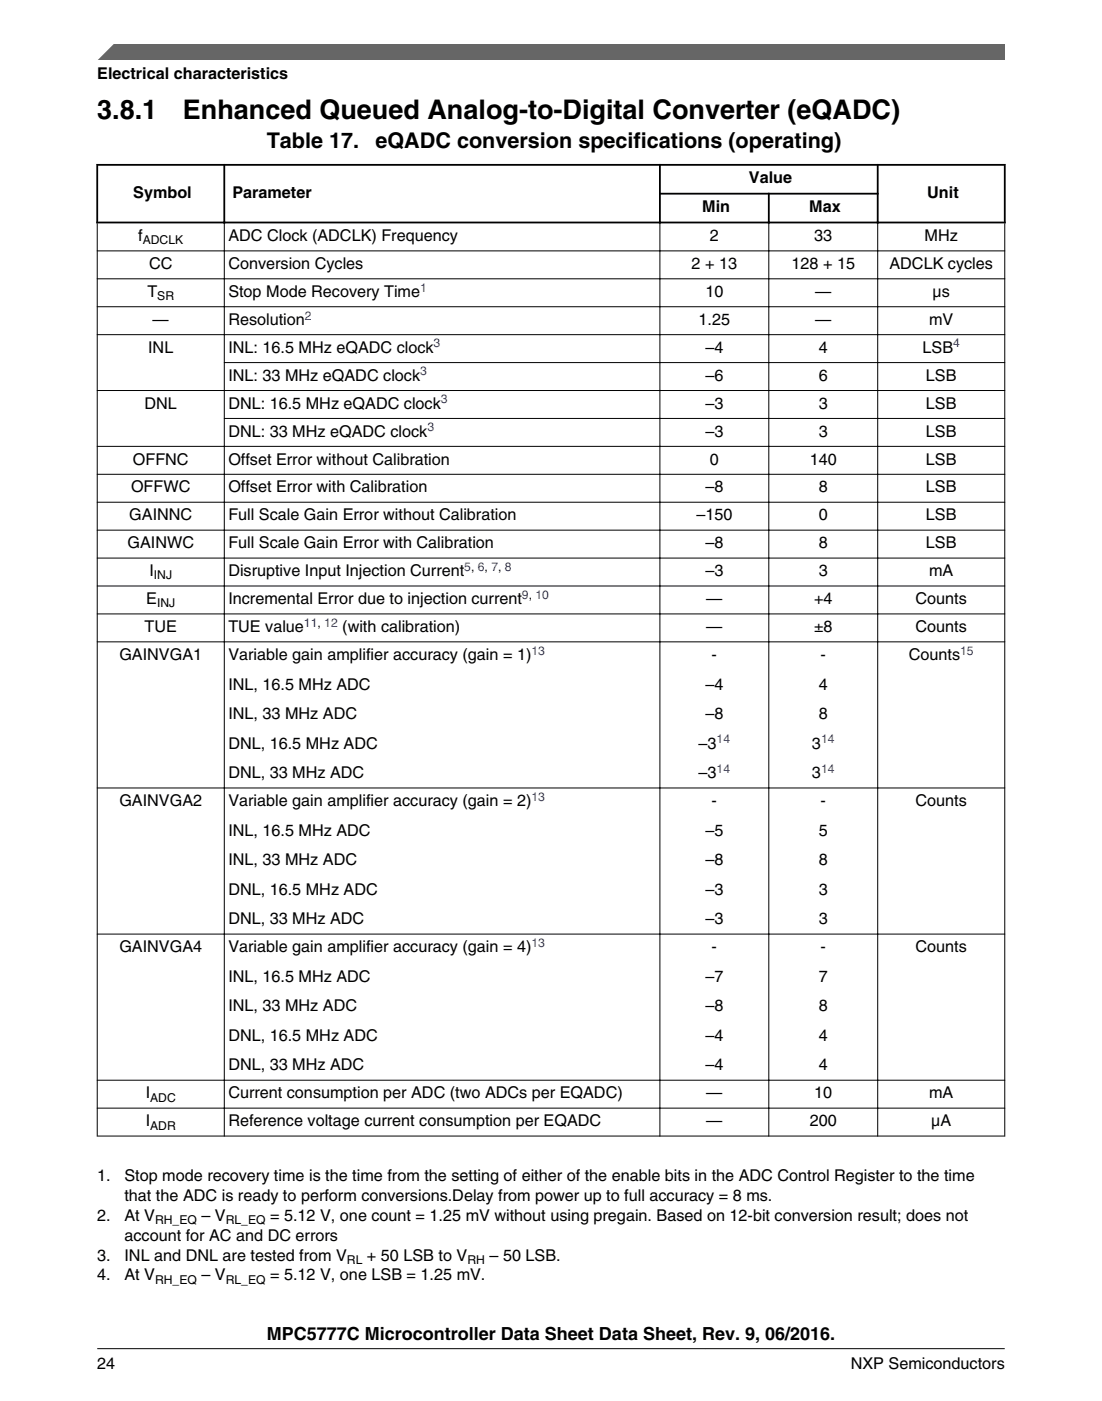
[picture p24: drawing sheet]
<svg xmlns="http://www.w3.org/2000/svg" width="216mm" height="274mm" viewBox="0 0 216 274" stroke-linecap="round" stroke-linejoin="round" font-family="sans-serif">
<defs><g id="words">
<g font-size="5.3">
<text x="19" y="23.2">3.8.1</text>
<text x="35.8" y="23.2">Enhanced Queued Analog-to-Digital Converter (eQADC)</text>
</g>
<g font-size="4.2">
<text x="52.3" y="29">Table 17.</text>
<text x="73.6" y="29">eQADC conversion specifications (operating)</text>
</g>
<text font-size="3.5" x="52.3" y="262.3">MPC5777C Microcontroller Data Sheet Data Sheet, Rev. 9, 06/2016.</text>
<g font-size="3.2">
<text x="19.1" y="15.5">Electrical characteristics</text>
<text x="146.7" y="35.9">Value</text>
<text x="26.1" y="38.7">Symbol</text>
<text x="45.5" y="38.7">Parameter</text>
<text x="137.6" y="41.6">Min</text>
<text x="158.6" y="41.6">Max</text>
<text x="181.7" y="38.7">Unit</text>
<text x="27.1" y="47.2">f</text>
<text x="44.7" y="47.2">ADC Clock (ADCLK) Frequency</text>
<text x="139.1" y="47.2">2</text>
<text x="159.5" y="47.2">33</text>
<text x="181.1" y="47.2">MHz</text>
<text x="29.2" y="52.7">CC</text>
<text x="44.7" y="52.7">Conversion Cycles</text>
<text x="135.5" y="52.7">2 + 13</text>
<text x="155.1" y="52.7">128 + 15</text>
<text x="174.3" y="52.7">ADCLK cycles</text>
<text x="28.9" y="58.2">T</text>
<text x="44.7" y="58.2">Stop Mode Recovery Time</text>
<text x="138.2" y="58.2">10</text>
<text x="159.7" y="58.2">—</text>
<text x="182.7" y="58.2">μs</text>
<text x="29.9" y="63.6">—</text>
<text x="44.7" y="63.6">Resolution</text>
<text x="136.9" y="63.6">1.25</text>
<text x="159.7" y="63.6">—</text>
<text x="182" y="63.6">mV</text>
<text x="29" y="69.1">INL</text>
<text x="44.7" y="69.1">INL: 16.5 MHz eQADC clock</text>
<text x="138.2" y="69.1">–4</text>
<text x="160.4" y="69.1">4</text>
<text x="180.7" y="69.1">LSB</text>
<text x="44.7" y="74.6">INL: 33 MHz eQADC clock</text>
<text x="138.2" y="74.6">–6</text>
<text x="160.4" y="74.6">6</text>
<text x="181.4" y="74.6">LSB</text>
<text x="28.3" y="80">DNL</text>
<text x="44.7" y="80">DNL: 16.5 MHz eQADC clock</text>
<text x="138.2" y="80">–3</text>
<text x="160.4" y="80">3</text>
<text x="181.4" y="80">LSB</text>
<text x="44.7" y="85.5">DNL: 33 MHz eQADC clock</text>
<text x="138.2" y="85.5">–3</text>
<text x="160.4" y="85.5">3</text>
<text x="181.4" y="85.5">LSB</text>
<text x="26" y="91">OFFNC</text>
<text x="44.7" y="91">Offset Error without Calibration</text>
<text x="139.1" y="91">0</text>
<text x="158.6" y="91">140</text>
<text x="181.4" y="91">LSB</text>
<text x="25.3" y="101.9">GAINNC</text>
<text x="25.7" y="96.4">OFFWC</text>
<text x="44.7" y="96.4">Offset Error with Calibration</text>
<text x="44.7" y="101.9">Full Scale Gain Error without Calibration</text>
<text x="136.4" y="101.9">–150</text>
<text x="138.2" y="96.4">–8</text>
<text x="160.4" y="96.4">8</text>
<text x="160.4" y="101.9">0</text>
<text x="181.4" y="96.4">LSB</text>
<text x="181.4" y="101.9">LSB</text>
<text x="25" y="107.4">GAINWC</text>
<text x="44.7" y="107.4">Full Scale Gain Error with Calibration</text>
<text x="138.2" y="107.4">–8</text>
<text x="160.4" y="107.4">8</text>
<text x="181.4" y="107.4">LSB</text>
<text x="29.3" y="112.8">I</text>
<text x="44.7" y="112.8">Disruptive Input Injection Current</text>
<text x="138.2" y="112.8">–3</text>
<text x="160.4" y="112.8">3</text>
<text x="182" y="112.8">mA</text>
<text x="28.7" y="118.3">E</text>
<text x="44.7" y="118.3">Incremental Error due to injection current</text>
<text x="138.4" y="118.3">—</text>
<text x="159.5" y="118.3">+4</text>
<text x="179.4" y="118.3">Counts</text>
<text x="28.3" y="123.8">TUE</text>
<text x="44.7" y="123.8">TUE value</text>
<text x="67.1" y="123.8">(with calibration)</text>
<text x="138.4" y="123.8">—</text>
<text x="159.5" y="123.8">±8</text>
<text x="179.4" y="123.8">Counts</text>
<text x="23.4" y="129.2">GAINVGA1</text>
<text x="44.7" y="129.2">Variable gain amplifier accuracy (gain = 1)</text>
<text x="139.4" y="129.2">-</text>
<text x="160.8" y="129.2">-</text>
<text x="178.1" y="129.2">Counts</text>
<text x="44.7" y="135">INL, 16.5 MHz ADC</text>
<text x="138.2" y="135">–4</text>
<text x="160.4" y="135">4</text>
<text x="44.7" y="140.8">INL, 33 MHz ADC</text>
<text x="138.2" y="140.8">–8</text>
<text x="160.4" y="140.8">8</text>
<text x="44.7" y="146.6">DNL, 16.5 MHz ADC</text>
<text x="136.9" y="146.6">–3</text>
<text x="159.1" y="146.6">3</text>
<text x="44.7" y="152.4">DNL, 33 MHz ADC</text>
<text x="136.9" y="152.4">–3</text>
<text x="159.1" y="152.4">3</text>
<text x="23.4" y="157.8">GAINVGA2</text>
<text x="44.7" y="157.8">Variable gain amplifier accuracy (gain = 2)</text>
<text x="139.4" y="157.8">-</text>
<text x="160.8" y="157.8">-</text>
<text x="179.4" y="157.8">Counts</text>
<text x="44.7" y="163.6">INL, 16.5 MHz ADC</text>
<text x="138.2" y="163.6">–5</text>
<text x="160.4" y="163.6">5</text>
<text x="44.7" y="169.4">INL, 33 MHz ADC</text>
<text x="138.2" y="169.4">–8</text>
<text x="160.4" y="169.4">8</text>
<text x="44.7" y="175.2">DNL, 16.5 MHz ADC</text>
<text x="138.2" y="175.2">–3</text>
<text x="160.4" y="175.2">3</text>
<text x="44.7" y="181">DNL, 33 MHz ADC</text>
<text x="138.2" y="181">–3</text>
<text x="160.4" y="181">3</text>
<text x="23.4" y="186.5">GAINVGA4</text>
<text x="44.7" y="186.5">Variable gain amplifier accuracy (gain = 4)</text>
<text x="139.4" y="186.5">-</text>
<text x="160.8" y="186.5">-</text>
<text x="179.4" y="186.5">Counts</text>
<text x="44.7" y="192.2">INL, 16.5 MHz ADC</text>
<text x="138.2" y="192.2">–7</text>
<text x="160.4" y="192.2">7</text>
<text x="44.7" y="198">INL, 33 MHz ADC</text>
<text x="44.7" y="203.8">DNL, 16.5 MHz ADC</text>
<text x="138.2" y="198">–8</text>
<text x="138.2" y="203.8">–4</text>
<text x="160.4" y="198">8</text>
<text x="160.4" y="203.8">4</text>
<text x="44.7" y="209.6">DNL, 33 MHz ADC</text>
<text x="138.2" y="209.6">–4</text>
<text x="160.4" y="209.6">4</text>
<text x="28.5" y="215.1">I</text>
<text x="44.7" y="215.1">Current consumption per ADC (two ADCs per EQADC)</text>
<text x="138.4" y="215.1">—</text>
<text x="159.5" y="215.1">10</text>
<text x="182" y="215.1">mA</text>
<text x="28.5" y="220.5">I</text>
<text x="44.7" y="220.5">Reference voltage current consumption per EQADC</text>
<text x="138.4" y="220.5">—</text>
<text x="158.6" y="220.5">200</text>
<text x="182.4" y="220.5">μA</text>
<text x="19" y="231.3">1.</text>
<text x="24.4" y="231.3">Stop mode recovery time is the time from the setting of either of the enable bits in the ADC Control Register to the time</text>
<text x="19.1" y="239.1">2.</text>
<text x="24.4" y="235.2">that the ADC is ready to perform conversions.Delay from power up to full accuracy = 8 ms.</text>
<text x="24.4" y="239.1">At V</text>
<text x="39.5" y="239.1">– V</text>
<text x="52.9" y="239.1">= 5.12 V, one count = 1.25 mV without using pregain. Based on 12-bit conversion result; does not</text>
<text x="24.4" y="242.9">account for AC and DC errors</text>
<text x="19" y="250.7">4.</text>
<text x="19.1" y="246.8">3.</text>
<text x="24.4" y="250.7">At V</text>
<text x="24.4" y="246.8">INL and DNL are tested from V</text>
<text x="39.5" y="250.7">– V</text>
<text x="52.9" y="250.7">= 5.12 V, one LSB = 1.25 mV.</text>
<text x="71.9" y="246.8">+ 50 LSB to V</text>
<text x="95.9" y="246.8">– 50 LSB.</text>
<text x="19.1" y="268">24</text>
<text x="166.7" y="268">NXP Semiconductors</text>
</g>
<g font-size="2.4">
<text x="28" y="47.9">ADCLK</text>
<text x="30.8" y="58.8">SR</text>
<text x="30.2" y="113.5">INJ</text>
<text x="30.8" y="118.9">INJ</text>
<text x="29.4" y="215.7">ADC</text>
<text x="29.4" y="221.2">ADR</text>
<text x="30.4" y="239.7">RH_EQ</text>
<text x="44.2" y="239.7">RL_EQ</text>
<text x="30.4" y="251.3">RH_EQ</text>
<text x="44.2" y="251.3">RL_EQ</text>
<text x="68" y="247.5">RL</text>
<text x="91.6" y="247.5">RH</text>
</g>
<g font-size="2.4" fill="#00f">
<text x="82.3" y="57.1">1</text>
<text x="59.7" y="62.6">2</text>
<text x="85" y="68">3</text>
<text x="186.7" y="68">4</text>
<text x="82.3" y="73.5">3</text>
<text x="86.4" y="79">3</text>
<text x="83.7" y="84.4">3</text>
<text x="91" y="111.8">5, 6, 7, 8</text>
<text x="102.3" y="117.2">9, 10</text>
<text x="59.6" y="122.7">11, 12</text>
<text x="104.1" y="128.2">13</text>
<text x="188.1" y="128.2">15</text>
<text x="140.4" y="145.5">14</text>
<text x="160.8" y="145.5">14</text>
<text x="140.4" y="151.3">14</text>
<text x="160.8" y="151.3">14</text>
<text x="104.1" y="156.8">13</text>
<text x="104.1" y="185.4">13</text>
</g>
</g></defs>
<path d="M18.9 32.3h178.1M19 32.1v11.6M43.9 32.1v11.6M129.1 37.9h43M129.3 32.1v11.6M150.6 37.7v6M172 32.1v11.6M196.8 32.1v11.6M18.9 43.6h178.1" fill="none" stroke="#000" stroke-width=".35"/>
<g fill="none" stroke="#000" stroke-width=".2">
<path d="M19 49.1h177.9M19 54.6h177.9M19 43.7v178.8M43.9 43.4v179.1M129.3 43.4v179.1M150.6 43.4v179.1M172 43.4v179.1M196.8 43.7v178.8M19 60.1h177.9M19 65.5h177.9M43.9 71h153M196.9 76.5h-177.9"/>
<path d="M19 92.9h177.9M19 98.3h177.9M43.9 81.9h153M196.9 87.4h-177.9M19 103.8h177.9M19 109.3h177.9M19 114.7h177.9M19 120.2h177.9M19 125.7h177.9M19 154.3h177.9M19 182.9h177.9M19 211.5h177.9"/>
<path d="M19 217h177.9M19 222.4h177.9"/>
</g>
<path d="M19 11.7l5.7-3.1 172.2 .1v3z" fill="#666"/>
<path d="M22.5 8.6l-3.1 3.1" fill="none" stroke="#666" stroke-width=".28"/>
<path d="M19 264.1h177.8" fill="none" stroke="#000" stroke-width=".2"/>
<use href="#words"/>
</svg>
